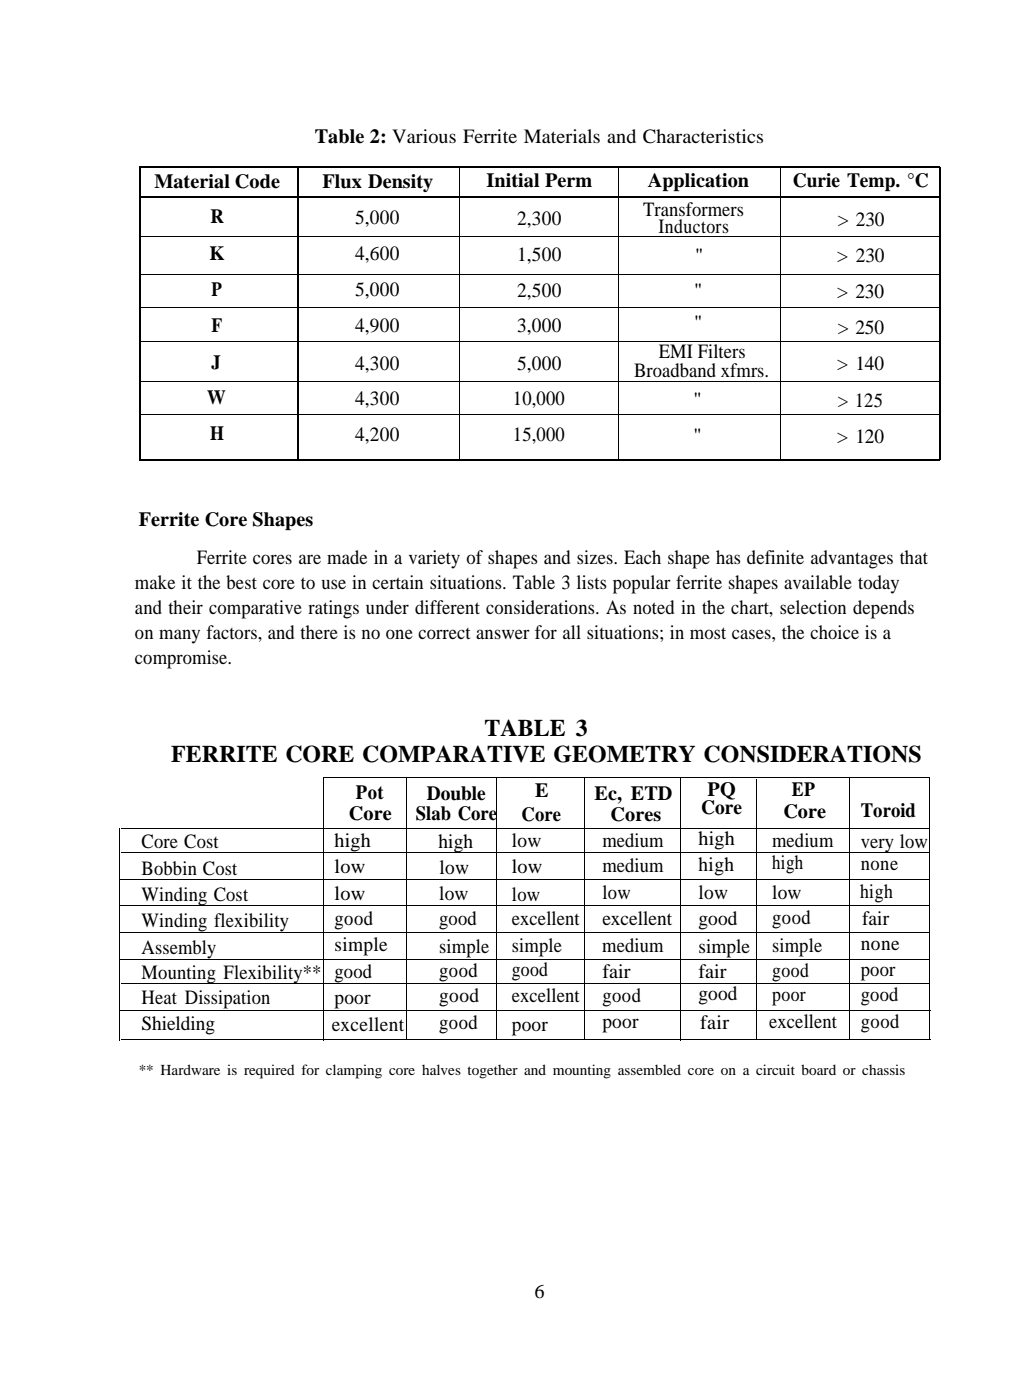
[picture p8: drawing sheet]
<svg xmlns="http://www.w3.org/2000/svg" width="210mm" height="286mm" viewBox="0 0 210 286" stroke-linecap="round" stroke-linejoin="round" font-family="sans-serif">
<defs><g id="words">
<g font-size="4.9">
<text x="34.9" y="155.5">FERRITE CORE COMPARATIVE GEOMETRY CONSIDERATIONS</text>
<text x="98.9" y="150.2">TABLE 3</text>
</g>
<g font-size="4.1">
<text x="64.2" y="29.3">Table 2: Various Ferrite Materials and Characteristics</text>
<text x="31.5" y="38.3">Material Code</text>
<text x="65.8" y="38.4">Flux Density</text>
<text x="99.3" y="38.2">Initial Perm</text>
<text x="132.2" y="38.2">Application</text>
<text x="161.8" y="38.2">Curie Temp. °C</text>
<text x="42.9" y="45.6">R</text>
<text x="72.5" y="45.7">5,000</text>
<text x="105.5" y="45.8">2,300</text>
<text x="131.2" y="44.1">Transformers</text>
<text x="134.4" y="47.6">Inductors</text>
<text x="170.9" y="46.2">&gt; 230</text>
<text x="42.8" y="53">K</text>
<text x="72.5" y="53.1">4,600</text>
<text x="105.5" y="53.2">1,500</text>
<text x="141.8" y="53.4">&quot;</text>
<text x="170.9" y="53.6">&gt; 230</text>
<text x="43.2" y="60.4">P</text>
<text x="72.5" y="60.5">5,000</text>
<text x="105.5" y="60.5">2,500</text>
<text x="141.7" y="60.7">&quot;</text>
<text x="170.9" y="60.9">&gt; 230</text>
<text x="43.2" y="67.7">F</text>
<text x="72.5" y="67.8">4,900</text>
<text x="105.5" y="67.9">3,000</text>
<text x="141.7" y="67.2">&quot;</text>
<text x="170.9" y="68.2">&gt; 250</text>
<text x="43.2" y="75.3">J</text>
<text x="72.5" y="75.4">4,300</text>
<text x="105.5" y="75.5">5,000</text>
<text x="129.4" y="77">Broadband xfmrs.</text>
<text x="134.4" y="73.2">EMI Filters</text>
<text x="170.9" y="75.6">&gt; 140</text>
<text x="42.3" y="82.4">W</text>
<text x="72.5" y="82.6">4,300</text>
<text x="104.7" y="82.7">10,000</text>
<text x="141.5" y="82.8">&quot;</text>
<text x="170.9" y="83">&gt; 125</text>
<text x="42.8" y="89.8">H</text>
<text x="72.5" y="90">4,200</text>
<text x="104.7" y="90.1">15,000</text>
<text x="141.5" y="90.2">&quot;</text>
<text x="170.9" y="90.4">&gt; 120</text>
<text x="28.3" y="107.4">Ferrite Core Shapes</text>
<text x="40.2" y="115">Ferrite cores are made in a variety of shapes and sizes. Each shape has definite advantages that</text>
<text x="27.5" y="120.2">make it the best core to use in certain situations. Table 3 lists popular ferrite shapes available today</text>
<text x="27.5" y="125.3">and their comparative ratings under different considerations. As noted in the chart, selection depends</text>
<text x="27.5" y="130.4">on many factors, and there is no one correct answer for all situations; in most cases, the choice is a</text>
<text x="27.5" y="135.5">compromise.</text>
<text x="71.2" y="167.4">Core</text>
<text x="72.6" y="163.1">Pot</text>
<text x="84.8" y="167.3">Slab Core</text>
<text x="87.1" y="163.3">Double</text>
<text x="106.4" y="167.5">Core</text>
<text x="109.2" y="162.6">E</text>
<text x="121.3" y="163.3">Ec, ETD</text>
<text x="124.6" y="167.5">Cores</text>
<text x="143.1" y="166.2">Core</text>
<text x="144.4" y="162.6">PQ</text>
<text x="159.8" y="166.9">Core</text>
<text x="161.6" y="162.4">EP</text>
<text x="175.6" y="166.8">Toroid</text>
<text x="28.9" y="173.2">Core Cost</text>
<text x="68.2" y="172.8">high</text>
<text x="89.4" y="173">high</text>
<text x="104.4" y="172.8">low</text>
<text x="122.9" y="172.8">medium</text>
<text x="142.5" y="172.6">high</text>
<text x="157.5" y="172.9">medium</text>
<text x="175.6" y="173">very low</text>
<text x="28.9" y="178.5">Bobbin Cost</text>
<text x="68.2" y="178.3">low</text>
<text x="89.7" y="178.4">low</text>
<text x="104.4" y="178.2">low</text>
<text x="122.9" y="177.9">medium</text>
<text x="142.5" y="177.9">high</text>
<text x="157.5" y="177.4">high</text>
<text x="175.6" y="177.6">none</text>
<text x="28.9" y="184">Winding Cost</text>
<text x="68.2" y="183.7">low</text>
<text x="89.6" y="183.7">low</text>
<text x="104.4" y="183.8">low</text>
<text x="122.9" y="183.5">low</text>
<text x="142.5" y="183.5">low</text>
<text x="157.5" y="183.5">low</text>
<text x="175.5" y="183.3">high</text>
<text x="28.9" y="189.3">Winding flexibility</text>
<text x="68.2" y="188.8">good</text>
<text x="89.6" y="188.8">good</text>
<text x="104.4" y="188.9">excellent</text>
<text x="122.9" y="188.7">excellent</text>
<text x="142.5" y="188.8">good</text>
<text x="157.5" y="188.6">good</text>
<text x="175.9" y="188.9">fair</text>
<text x="28.9" y="194.7">Assembly</text>
<text x="68.2" y="194.2">simple</text>
<text x="89.6" y="194.4">simple</text>
<text x="104.4" y="194.3">simple</text>
<text x="122.9" y="194.3">medium</text>
<text x="142.5" y="194.4">simple</text>
<text x="157.5" y="194.3">simple</text>
<text x="175.6" y="193.9">none</text>
<text x="28.9" y="199.7">Mounting Flexibility**</text>
<text x="68.2" y="199.6">good</text>
<text x="89.6" y="199.4">good</text>
<text x="104.4" y="199.3">good</text>
<text x="122.9" y="199.6">fair</text>
<text x="142.5" y="199.6">fair</text>
<text x="157.5" y="199.4">good</text>
<text x="175.6" y="199.1">poor</text>
<text x="28.9" y="205">Heat Dissipation</text>
<text x="68.2" y="204.9">poor</text>
<text x="89.6" y="204.6">good</text>
<text x="104.4" y="204.4">excellent</text>
<text x="122.9" y="209.8">poor</text>
<text x="122.9" y="204.4">good</text>
<text x="142.5" y="204.1">good</text>
<text x="142.9" y="210">fair</text>
<text x="157" y="209.8">excellent</text>
<text x="157.5" y="204.3">poor</text>
<text x="175.6" y="204.3">good</text>
<text x="175.6" y="209.8">good</text>
<text x="28.9" y="210.3">Shielding</text>
<text x="67.7" y="210.4">excellent</text>
<text x="89.6" y="210.1">good</text>
<text x="104.4" y="210.4">poor</text>
<text x="109" y="265">6</text>
</g>
<text font-size="3.1" x="28.3" y="219.3">** Hardware is required for clamping core halves together and mounting assembled core on a circuit board or chassis</text>
</g></defs>
<path d="M60.8 34v60.1M191.8 34.1h-163.3v59.9M191.9 34.1v59.7M28.4 40.3h163.2M28.5 93.8h163.3" fill="none" stroke="#000" stroke-width=".34"/>
<g fill="none" stroke="#000" stroke-width=".2">
<path d="M93.7 34.1v59.8M126.3 34.3v59.5M159.2 34.3v59.6M28.5 48.3h163.3M28.5 56h163.5M28.5 62.7h163.3M28.5 69.8h163.5M28.6 77.9h163.3M28.4 84.6h163.2M66 158.6v53.7M66.1 158.6h123.6M83 158.7v53.6"/>
<path d="M101.4 158.7v53.6M119.2 158.6v53.7M138.9 158.6v53.8M154.3 158.9v53.3M173.4 158.8v53.4M189.7 158.8v53.5M24.4 179.5h165.3M24.4 169v43.3M24.7 169.1h165M24.7 174h165M24.4 195.9h165.4M24.5 184.8h165.2"/>
<path d="M24.5 190.3h165.2M24.4 206.3h165.5M24.6 212.2h165.3M24.7 200.7h165"/>
</g>
<use href="#words"/>
</svg>
